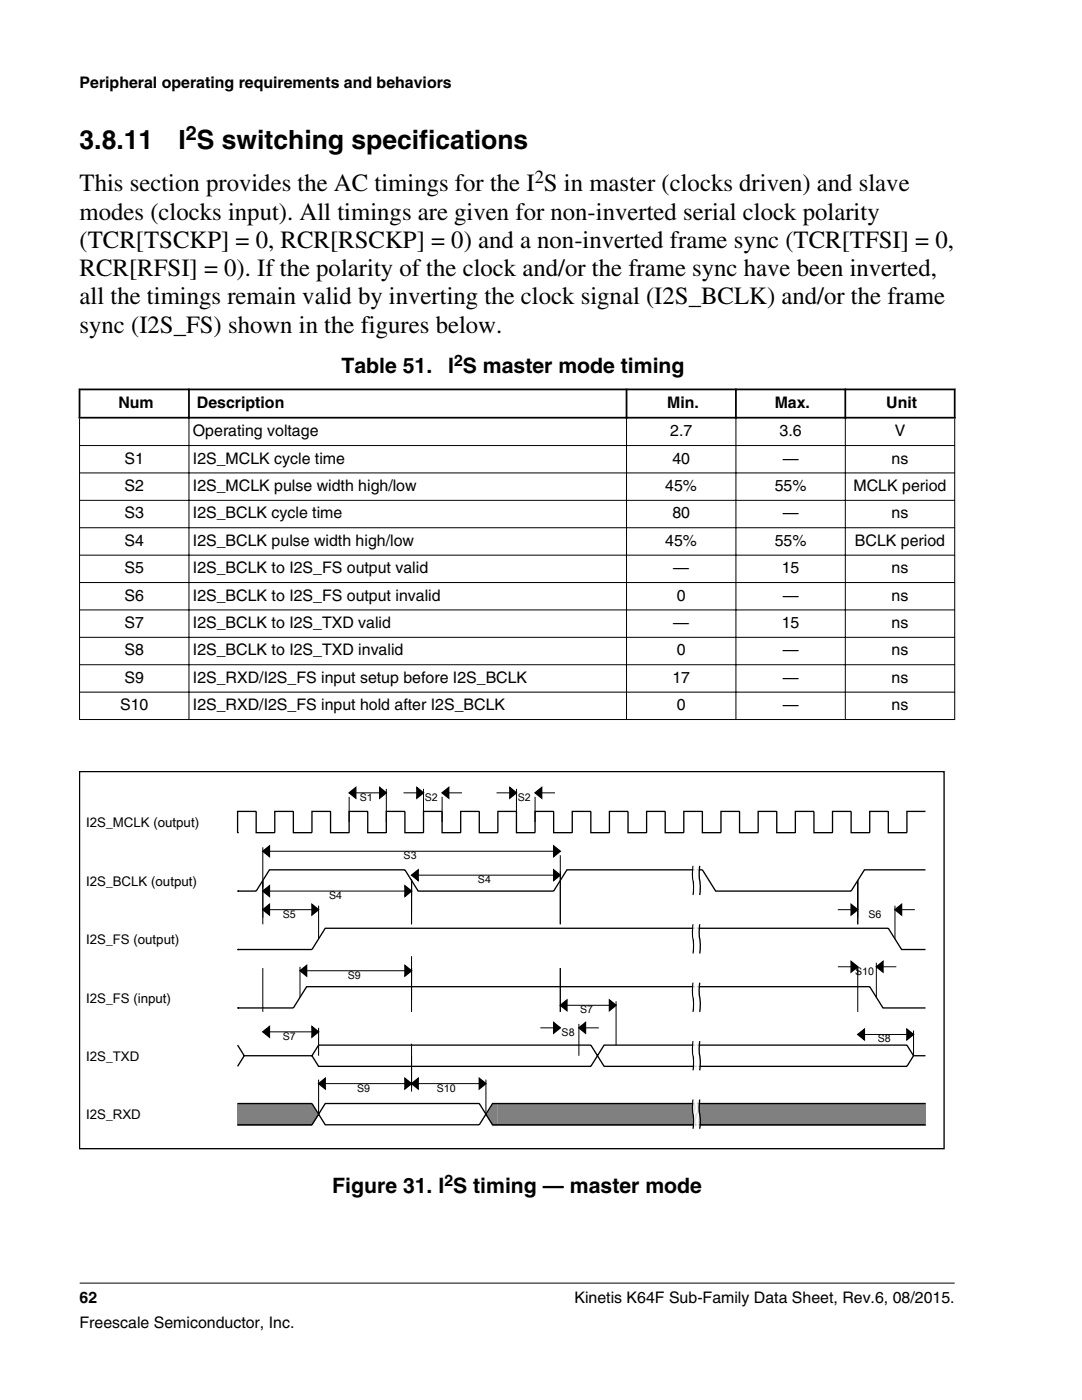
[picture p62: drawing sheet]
<svg xmlns="http://www.w3.org/2000/svg" width="216mm" height="279mm" viewBox="0 0 216 279" stroke-linecap="round" stroke-linejoin="round" font-family="sans-serif">
<defs><g id="words">
<g font-size="5.3">
<text x="15.9" y="29.7">3.8.11</text>
<text x="35.6" y="29.7">I S switching specifications</text>
</g>
<g font-size="4.9">
<text x="15.9" y="38.2">This section provides the AC timings for the I S in master (clocks driven) and slave</text>
<text x="15.9" y="43.8">modes (clocks input). All timings are given for non-inverted serial clock polarity</text>
<text x="15.9" y="49.5">(TCR[TSCKP] = 0, RCR[RSCKP] = 0) and a non-inverted frame sync (TCR[TFSI] = 0,</text>
<text x="15.9" y="55.1">RCR[RFSI] = 0). If the polarity of the clock and/or the frame sync have been inverted,</text>
<text x="15.9" y="60.8">all the timings remain valid by inverting the clock signal (I2S_BCLK) and/or the frame</text>
<text x="15.9" y="66.4">sync (I2S_FS) shown in the figures below.</text>
</g>
<g font-size="4.2">
<text x="68.1" y="74.5">Table 51.</text>
<text x="89.4" y="74.5">I S master mode timing</text>
<text x="66.3" y="238">Figure 31. I S timing — master mode</text>
</g>
<text font-size="4" x="37.1" y="27.9">2</text>
<text font-size="3.7" x="106.7" y="36.5">2</text>
<g font-size="3.2">
<text x="15.9" y="17.5">Peripheral operating requirements and behaviors</text>
<text x="90.6" y="73">2</text>
<text x="23.6" y="81.4">Num</text>
<text x="39.3" y="81.4">Description</text>
<text x="133.1" y="81.4">Min.</text>
<text x="154.6" y="81.4">Max.</text>
<text x="176.9" y="81.4">Unit</text>
<text x="38.5" y="87.1">Operating voltage</text>
<text x="133.7" y="87.1">2.7</text>
<text x="155.6" y="87.1">3.6</text>
<text x="178.5" y="87.1">V</text>
<text x="24.8" y="92.5">S1</text>
<text x="38.5" y="92.5">I2S_MCLK cycle time</text>
<text x="134.2" y="92.5">40</text>
<text x="156.2" y="92.5">—</text>
<text x="177.9" y="92.5">ns</text>
<text x="24.8" y="98">S2</text>
<text x="38.5" y="98">I2S_MCLK pulse width high/low</text>
<text x="132.8" y="98">45%</text>
<text x="154.6" y="98">55%</text>
<text x="170.3" y="98">MCLK period</text>
<text x="24.8" y="103.5">S3</text>
<text x="38.5" y="103.5">I2S_BCLK cycle time</text>
<text x="134.2" y="103.5">80</text>
<text x="156.2" y="103.5">—</text>
<text x="177.9" y="103.5">ns</text>
<text x="24.8" y="108.9">S4</text>
<text x="38.5" y="108.9">I2S_BCLK pulse width high/low</text>
<text x="132.8" y="108.9">45%</text>
<text x="154.6" y="108.9">55%</text>
<text x="170.6" y="108.9">BCLK period</text>
<text x="24.8" y="114.4">S5</text>
<text x="24.8" y="119.9">S6</text>
<text x="38.5" y="114.4">I2S_BCLK to I2S_FS output valid</text>
<text x="38.5" y="119.9">I2S_BCLK to I2S_FS output invalid</text>
<text x="134.3" y="114.4">—</text>
<text x="135" y="119.9">0</text>
<text x="156" y="114.4">15</text>
<text x="156.2" y="119.9">—</text>
<text x="177.9" y="114.4">ns</text>
<text x="177.9" y="119.9">ns</text>
<text x="24.8" y="125.3">S7</text>
<text x="38.5" y="125.3">I2S_BCLK to I2S_TXD valid</text>
<text x="134.3" y="125.3">—</text>
<text x="156" y="125.3">15</text>
<text x="177.9" y="125.3">ns</text>
<text x="24.8" y="130.8">S8</text>
<text x="38.5" y="130.8">I2S_BCLK to I2S_TXD invalid</text>
<text x="135" y="130.8">0</text>
<text x="156.2" y="130.8">—</text>
<text x="177.9" y="130.8">ns</text>
<text x="24.8" y="136.3">S9</text>
<text x="38.5" y="136.3">I2S_RXD/I2S_FS input setup before I2S_BCLK</text>
<text x="134.2" y="136.3">17</text>
<text x="156.2" y="136.3">—</text>
<text x="177.9" y="136.3">ns</text>
<text x="24" y="141.7">S10</text>
<text x="38.5" y="141.7">I2S_RXD/I2S_FS input hold after I2S_BCLK</text>
<text x="135" y="141.7">0</text>
<text x="156.2" y="141.7">—</text>
<text x="177.9" y="141.7">ns</text>
<text x="88.7" y="236.6">2</text>
<text x="15.9" y="260">62</text>
<text x="114.6" y="260">Kinetis K64F Sub-Family Data Sheet, Rev.6, 08/2015.</text>
<text x="15.9" y="265">Freescale Semiconductor, Inc.</text>
</g>
<g font-size="2.6">
<text x="17.2" y="165.1">I2S_MCLK (output)</text>
<text x="17.2" y="176.8">I2S_BCLK (output)</text>
<text x="17.2" y="188.4">I2S_FS (output)</text>
<text x="17.2" y="200.1">I2S_FS (input)</text>
<text x="17.2" y="211.8">I2S_TXD</text>
<text x="17.2" y="223.4">I2S_RXD</text>
</g>
<g font-size="2.1">
<text x="71.8" y="159.8">S1</text>
<text x="84.8" y="159.8">S2</text>
<text x="103.3" y="159.8">S2</text>
<text x="80.5" y="171.5">S3</text>
<text x="65.7" y="179.4">S4</text>
<text x="95.4" y="176.2">S4</text>
<text x="56.4" y="183.1">S5</text>
<text x="173.3" y="183.1">S6</text>
<text x="69.4" y="195.3">S9</text>
<text x="170.6" y="194.5">S10</text>
<text x="115.8" y="202.2">S7</text>
<text x="56.4" y="207.5">S7</text>
<text x="112.1" y="206.7">S8</text>
<text x="175.1" y="208">S8</text>
<text x="71.3" y="217.8">S9</text>
<text x="87.2" y="217.8">S10</text>
</g>
</g></defs>
<path d="M15.7 77.7h175M15.9 77.5v6M37.7 77.5v6M125 77.5v6M146.8 77.5v6M168.7 77.5v6M190.5 77.5v6M15.7 83.4h175" fill="none" stroke="#000" stroke-width=".35"/>
<g fill="none" stroke="#000" stroke-width=".2">
<path d="M15.8 88.9h174.8M15.8 94.4h174.8M15.8 99.9h174.8M15.9 83.5v60.2M37.7 83.1v60.6M125 83.1v60.6M146.8 83.1v60.6M168.7 83.1v60.6M190.5 83.5v60.2M15.8 105.3h174.8M15.8 110.8h174.8M15.8 116.3h174.8"/>
<path d="M15.8 121.7h174.8M15.8 127.2h174.8M15.8 132.7h174.8M15.8 138.1h174.8M15.8 143.6h174.8"/>
</g>
<path d="M15.9 154h172.5v75.2h-172.5z" fill="none" stroke="#000" stroke-width=".26"/>
<g fill="#808080">
<path d="M47.4 220.2h3.7v4.5h-3.7z"/>
<path d="M51.1 220.2h3.7v4.5h-3.7z"/>
<path d="M54.8 220.2h3.7v4.5h-3.7z"/>
<path d="M58.5 220.2h3.7v4.5h-3.7z"/>
<path d="M62.2 220.2l1.4 2.4-1.4 2.1z"/>
<path d="M98.3 220.2h1v4.5h-1l-1.3-2.1z"/>
<path d="M99.3 220.2h3.8v4.5h-3.8z"/>
<path d="M103.1 220.2h3.7v4.5h-3.7z"/>
<path d="M106.8 220.2h3.7v4.5h-3.7z"/>
<path d="M110.5 220.2h3.7v4.5h-3.7z"/>
<path d="M114.2 220.2h3.7v4.5h-3.7z"/>
<path d="M117.9 220.2h3.7v4.5h-3.7z"/>
<path d="M121.6 220.2h3.7v4.5h-3.7z"/>
<path d="M125.3 220.2h3.7v4.5h-3.7z"/>
<path d="M129 220.2h3.7v4.5h-3.7z"/>
<path d="M132.7 220.2h3.7v4.5h-3.7z"/>
<path d="M136.4 220.2h3.8v4.5h-3.8z"/>
<path d="M140.2 220.2h3.7v4.5h-3.7z"/>
<path d="M143.9 220.2h3.7v4.5h-3.7z"/>
<path d="M147.6 220.2h3.7v4.5h-3.7z"/>
<path d="M151.3 220.2h3.7v4.5h-3.7z"/>
<path d="M155 220.2h3.7v4.5h-3.7z"/>
<path d="M158.7 220.2h3.7v4.5h-3.7z"/>
<path d="M162.4 220.2h3.7v4.5h-3.7z"/>
<path d="M166.1 220.2h3.7v4.5h-3.7z"/>
<path d="M169.8 220.2h3.7v4.5h-3.7z"/>
<path d="M173.5 220.2h3.8v4.5h-3.8z"/>
<path d="M177.3 220.2h3.7v4.5h-3.7z"/>
<path d="M181 220.2h3.7v4.5h-3.7z"/>
</g>
<g fill="none" stroke="#000" stroke-width=".26">
<path d="M69.7 158.2l1.3-1v2.1zM75.8 157.2l1.3 1-1.3 1.1zM83.2 157.2l1.3 1-1.3 1.1zM88.2 158.2l1.3-1v2.1zM101.7 157.2l1.4 1-1.4 1.1zM106.8 158.2l1.3-1v2.1zM47.4 166.2h.1M47.4 177.8h.1M52.4 169.9l1.4-1.1v2.1zM52.4 177.8l1.4-1v2.1zM80.8 176.8l1.3 1-1.3 1.1zM82.1 174.7l1.3-1.1v2.1z"/>
<path d="M110.5 168.8l1.3 1.1-1.3 1zM110.5 173.6l1.3 1.1-1.3 1zM138.3 172.8v.1a10.2 10.2 0 0 0 .1 3.6l-.1 2.1M139.6 172.8v.1a10.2 10.2 0 0 0 .1 3.6l-.1 2.1M184.7 161.9h-3.7v4.3h-3.7v-4.3h-3.8v4.3h-3.7v-4.3h-3.7v4.3h-3.7v-4.3h-3.7v4.3h-3.7v-4.3h-3.7v4.3h-3.7v-4.3h-3.7v4.3h-3.7v-4.3h-3.8v4.3h-3.7v-4.3h-3.7v4.3h-3.7v-4.3h-3.7v4.3h-3.7v-4.3h-3.7v4.3h-3.7v-4.3h-3.7v4.3h-3.7v-4.3h-3.8v4.3h-3.7v-4.3h-3.7v4.3h-3.7v-4.3h-3.7v4.3h-3.7v-4.3h-3.7v4.3h-3.7v-4.3h-3.7v4.3h-3.7v-4.3h-3.8v4.3h-3.7v-4.3h-3.7v4.3h-3.7v-4.3h-3.7v4.3M184.7 173.6h-12.2l-2.7 4.2h-27l-2.6-4.2h-27.1l-2.6 4.2h-27.1l-2.6-4.2h-27l-2.7 4.2h-3.7M47.4 189.5h.1M47.4 189.5h14.8l2.7-4.2h112.4l2.6 4.2h4.8M52.4 181.5l1.4-1v2.1zM59.9 193.7l1.3-1v2.1zM62.2 180.5l1.4 1-1.4 1.1zM80.8 192.7l1.3 1-1.3 1.1z"/>
<path d="M121.6 199.6l1.3 1-1.3 1.1zM138.3 184.5v.1a10.2 10.2 0 0 0 .1 3.5l-.1 2.2M138.3 196.1v.2a10.2 10.2 0 0 0 .1 3.5l-.1 2.1M139.6 184.5v.1a10.2 10.2 0 0 0 .1 3.5l-.1 2.2M139.6 196.1v.2a10.2 10.2 0 0 0 .1 3.5l-.1 2.1M169.8 180.5l1.4 1-1.4 1.1zM169.8 191.9l1.4 1-1.4 1.1zM174.9 192.9l1.3-1v2.1zM178.6 181.5l1.3-1v2.1zM47.4 201.2h.1M47.4 201.2h11.1l2.7-4.3h112.3l2.7 4.3h8.5M47.4 208.6l1.3 2.1"/>
<path d="M52.4 205.9l1.4-1v2.1zM62.2 204.9l1.4 1-1.4 1.1zM62.2 210.7h-13.5l-1.3 2.1M62.2 210.7l1.4 2.1h54.3l2.6-4.2h60.5l1.3 2.1M62.2 210.7l1.4-2.1h54.3l2.6 4.2h60.5l1.3-2.1h2.4M63.6 216.3l1.3-1.1v2.1zM80.8 215.2l1.3 1.1-1.3 1zM82.1 216.3l1.3-1.1v2.1zM95.6 215.2l1.4 1.1-1.4 1zM110.5 204.1l1.3 1-1.3 1.1zM111.8 200.6l1.3-1v2.1zM115.5 205.1l1.3-1v2.1z"/>
<path d="M138.3 207.8v.1a10.2 10.2 0 0 0 .1 3.6l-.1 2.1M138.3 219.4v.2a10.2 10.2 0 0 0 .1 3.5l-.1 2.2M139.6 207.8v.1a10.2 10.2 0 0 0 .1 3.6l-.1 2.1M139.6 219.4v.2a10.2 10.2 0 0 0 .1 3.5l-.1 2.2M171.2 206.5l1.3-1.1v2.1zM181 205.4l1.3 1.1-1.3 1zM47.4 220.2h14.8l2.7 4.3h30.7l2.7-4.3h86.4M47.4 224.5h14.8l2.7-4.3h30.7l2.7 4.3h86.4"/>
</g>
<g fill="#000">
<path d="M69.7 158.2l1.3-1v2.1zM75.8 157.2l1.3 1-1.3 1.1zM83.2 157.2l1.3 1-1.3 1.1zM88.2 158.2l1.3-1v2.1zM101.7 157.2l1.4 1-1.4 1.1zM106.8 158.2l1.3-1v2.1zM52.4 169.9l1.4-1.1v2.1zM52.4 177.8l1.4-1v2.1zM80.8 176.8l1.3 1-1.3 1.1zM82.1 174.7l1.3-1.1v2.1zM110.5 168.8l1.3 1.1-1.3 1zM110.5 173.6l1.3 1.1-1.3 1z"/>
<path d="M52.4 181.5l1.4-1v2.1zM59.9 193.7l1.3-1v2.1zM62.2 180.5l1.4 1-1.4 1.1zM80.8 192.7l1.3 1-1.3 1.1zM169.8 180.5l1.4 1-1.4 1.1zM169.8 191.9l1.4 1-1.4 1.1zM174.9 192.9l1.3-1v2.1zM178.6 181.5l1.3-1v2.1zM52.4 205.9l1.4-1v2.1zM62.2 204.9l1.4 1-1.4 1.1zM63.6 216.3l1.3-1.1v2.1zM80.8 215.2l1.3 1.1-1.3 1z"/>
<path d="M82.1 216.3l1.3-1.1v2.1zM95.6 215.2l1.4 1.1-1.4 1zM111.8 200.6l1.3-1v2.1zM110.5 204.1l1.3 1-1.3 1.1zM115.5 205.1l1.3-1v2.1zM121.6 199.6l1.3 1-1.3 1.1zM171.2 206.5l1.3-1.1v2.1zM181 205.4l1.3 1.1-1.3 1z"/>
</g>
<g fill="none" stroke="#000" stroke-width=".2" stroke-dasharray="8.7" stroke-linecap="butt">
<path d="M69.7 159v5.1M77.1 157.4v6.7M84.5 157.4v6.7M88.2 159v5.1M103.1 157.4v6.7M106.8 159v5.1M52.4 169.1v6.6M52.4 177v-1.3M52.4 175.7v7.4M52.4 175.7v31.8M82.1 178.6v-2.9M82.1 175.5v.2"/>
<path d="M82.1 175.7v19.6M82.1 175.7v42.1M111.8 170.7v5M111.8 173.9v1.8M111.8 175.7v26.5M111.8 175.7v31M171.2 175.7v7.4M171.2 175.7v18.8M171.2 175.7v32.3M59.9 192.9v6.1M63.6 180.8v6.6M122.9 199.8v10.9"/>
<path d="M174.9 192.1v6.9M178.6 180.8v6.6M63.6 205.1v5.6M63.6 215.5v6.9M82.1 217.1v-41.4M97 215.5v6.9M115.5 204.3v6.4M182.3 205.7v5"/>
</g>
<g fill="none" stroke="#000" stroke-width=".2">
<path d="M69.7 158.2h7.4M80.5 158.2h4M88.2 158.2h4M99.1 158.2h4M106.8 158.2h3.9M52.4 169.9h59.4M52.4 177.8h29.7M82.1 174.7h29.7M52.4 181.5h11.2M59.9 193.7h22.2M167.2 181.5h4M167.2 192.9h4"/>
<path d="M174.9 192.9h3.9M178.6 181.5h4M52.4 205.9h11.2M63.6 216.3h33.4M107.8 205.1h4M111.8 200.6h11.1M115.5 205.1h4M171.2 206.5h11.1M15.9 256.1h174.6"/>
</g>
<g fill="none" stroke="#fff" stroke-width=".26">
<path d="M138.6 172.8l-.1 .1a10.2 10.2 0 0 0 .2 3.6l-.1 2.1M138.8 172.8v.1a10.2 10.2 0 0 0 .1 3.6l-.1 2.1M139.1 172.8v.1a10.2 10.2 0 0 0 .1 3.6l-.1 2.1M139.4 172.8l-.1 .1a10.2 10.2 0 0 0 .2 3.6l-.1 2.1M138.6 184.5l-.1 .1a10.2 10.2 0 0 0 .2 3.5l-.1 2.2M138.6 196.1l-.1 .2a10.2 10.2 0 0 0 .2 3.5l-.1 2.1M138.8 184.5v.1a10.2 10.2 0 0 0 .1 3.5l-.1 2.2M138.8 196.1v.2a10.2 10.2 0 0 0 .1 3.5l-.1 2.1M139.1 184.5v.1a10.2 10.2 0 0 0 .1 3.5l-.1 2.2M139.1 196.1v.2a10.2 10.2 0 0 0 .1 3.5l-.1 2.1M139.4 184.5l-.1 .1a10.2 10.2 0 0 0 .2 3.5l-.1 2.2M139.4 196.1l-.1 .2a10.2 10.2 0 0 0 .2 3.5l-.1 2.1"/>
<path d="M138.6 207.8l-.1 .1a10.2 10.2 0 0 0 .2 3.6l-.1 2.1M138.6 219.4l-.1 .2a10.2 10.2 0 0 0 .2 3.5l-.1 2.2M138.8 207.8v.1a10.2 10.2 0 0 0 .1 3.6l-.1 2.1M138.8 219.4v.2a10.2 10.2 0 0 0 .1 3.5l-.1 2.2M139.1 207.8v.1a10.2 10.2 0 0 0 .1 3.6l-.1 2.1M139.1 219.4v.2a10.2 10.2 0 0 0 .1 3.5l-.1 2.2M139.4 207.8l-.1 .1a10.2 10.2 0 0 0 .2 3.6l-.1 2.1M139.4 219.4l-.1 .2a10.2 10.2 0 0 0 .2 3.5l-.1 2.2"/>
</g>
<use href="#words"/>
</svg>
